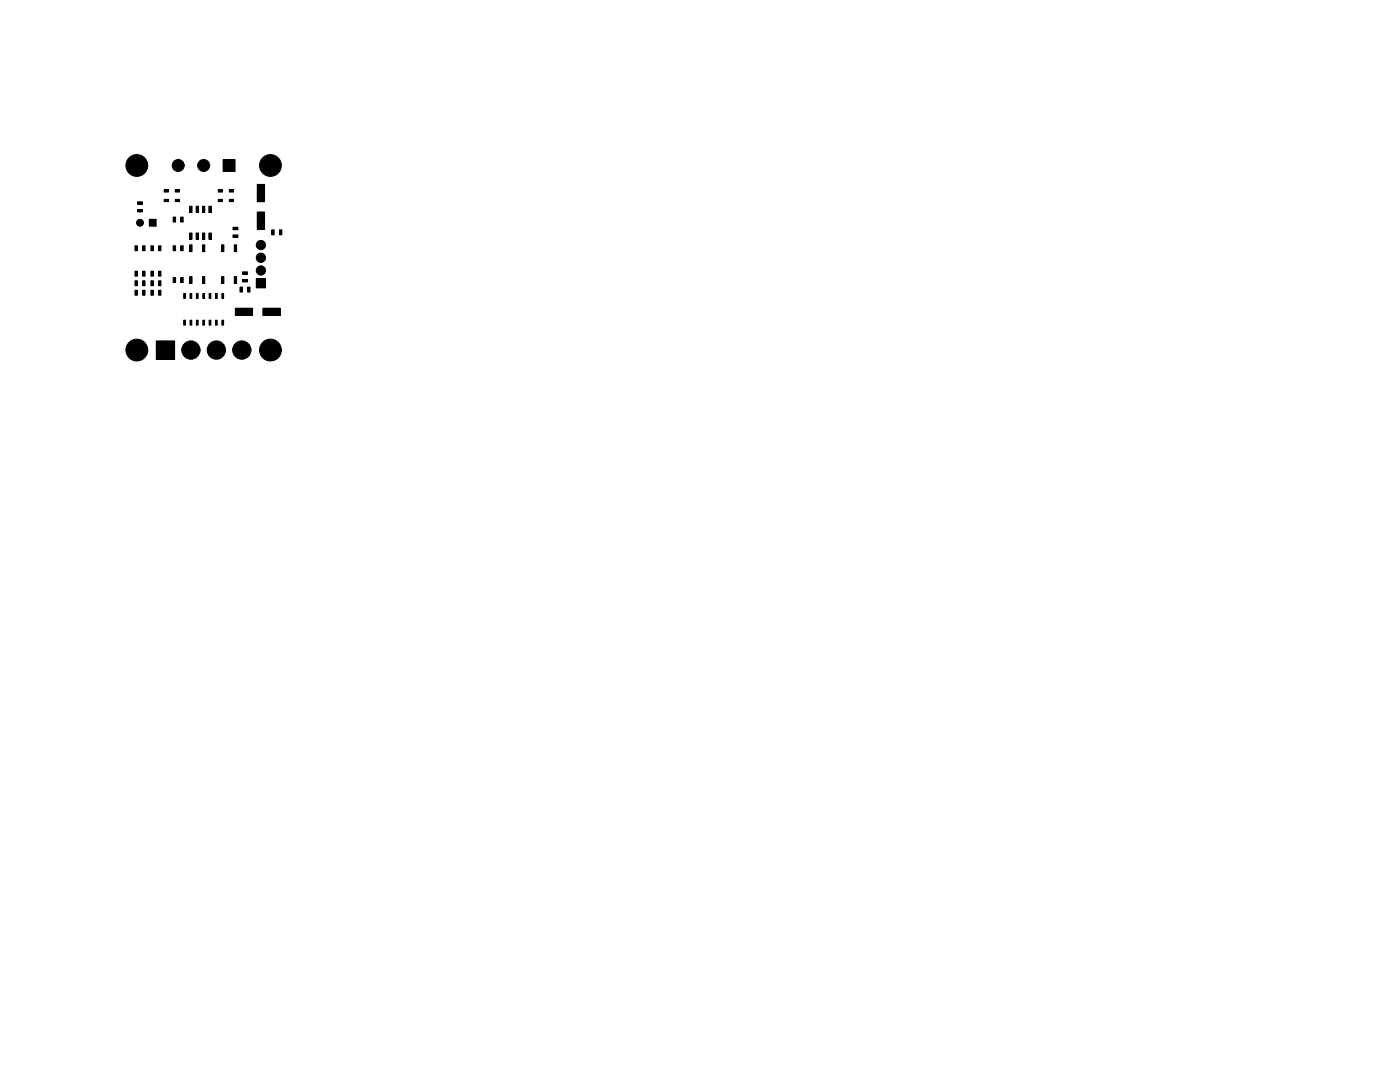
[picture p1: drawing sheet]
<svg xmlns="http://www.w3.org/2000/svg" width="279mm" height="216mm" viewBox="0 0 279 216" stroke-linecap="round" stroke-linejoin="round" font-family="sans-serif">
<g fill="#000">
<path d="M32.8 39.8h.8v.4h-.8zM32.8 37.9h.8v.4h-.8zM35 39.8h.8v.4h-.8zM35 37.9h.8v.4h-.8zM43.6 39.8h.8v.4h-.8zM43.6 37.9h.8v.4h-.8zM44.5 31.8h2.4v2.4h-2.4zM45.8 39.8h.8v.4h-.8zM45.8 37.9h.8v.4h-.8zM51.3 36.8h1.5v3.4h-1.5zM26.9 56h.5v1h-.5zM26.9 54.1h.5v1h-.5z"/>
<path d="M26.9 57.9h.5v1h-.5zM26.9 49h.5v1h-.5zM27.4 41.8h1v.5h-1zM27.4 40.3h1v.5h-1zM28.5 56h.4v1h-.4zM28.5 54.1h.4v1h-.4zM28.5 57.9h.4v1h-.4zM28.5 49h.4v1h-.4zM29.8 43.8h1.4v1.3h-1.4zM30.1 57.9h.5v1h-.5zM30.1 56h.5v1h-.5zM30.1 54.1h.5v1h-.5z"/>
<path d="M30.1 49h.5v1h-.5zM31.6 57.9h.5v1h-.5zM31.6 56h.5v1h-.5zM31.6 54.1h.5v1h-.5zM31.6 49h.5v1h-.5zM34.6 43.3h.4v1h-.4zM34.6 49h.4v1h-.4zM34.6 55.4h.4v1h-.4zM36.1 43.3h.5v1h-.5zM36.1 49h.5v1h-.5zM36.1 55.4h.5v1h-.5zM36.7 58.6h.3v1h-.3z"/>
<path d="M37.9 55.2h.4v1.4h-.4zM37.9 48.8h.4v1.4h-.4zM37.9 41.2h.4v1.2h-.4zM37.9 46.5h.4v1.2h-.4zM37.9 58.6h.4v1h-.4zM39.1 41.2h.5v1.2h-.5zM39.1 46.5h.5v1.2h-.5zM39.2 58.6h.3v1h-.3zM40.4 55.2h.5v1.4h-.5zM40.4 48.8h.5v1.4h-.5zM40.4 41.2h.5v1.2h-.5zM40.4 46.5h.5v1.2h-.5z"/>
<path d="M40.5 58.6h.3v1h-.3zM41.7 41.2h.4v1.2h-.4zM41.7 46.5h.4v1.2h-.4zM41.7 58.6h.4v1h-.4zM43 58.6h.4v1h-.4zM44.2 48.8h.5v1.4h-.5zM44.2 55.2h.5v1.4h-.5zM44.3 58.6h.3v1h-.3zM46.5 45.4h1v.4h-1zM46.5 46.9h1v.5h-1zM46.8 48.8h.4v1.4h-.4zM46.8 55.2h.4v1.4h-.4z"/>
<path d="M47.9 57.3h.5v1h-.5zM48.4 54.2h1v.5h-1zM48.4 55.8h1v.4h-1zM49.4 57.3h.5v1h-.5zM51.1 55.6h1.9v1.8h-1.9zM51.3 42.3h1.5v3.5h-1.5zM54.2 45.9h.5v1h-.5zM55.8 45.9h.4v1h-.4zM31.2 68h3.7v3.7h-3.7zM36.7 63.9h.3v1h-.3zM37.9 63.9h.4v1h-.4zM39.2 63.9h.3v1h-.3z"/>
<path d="M40.5 63.9h.3v1h-.3zM41.7 63.9h.4v1h-.4zM43 63.9h.4v1h-.4zM44.3 63.9h.3v1h-.3zM47 61.5h3.4v1.5h-3.4zM52.5 61.5h3.4v1.5h-3.4z"/>
<circle cx="27.3" cy="33" r="2.18"/>
<circle cx="35.6" cy="33" r="1.2"/>
<circle cx="40.6" cy="33" r="1.2"/>
<circle cx="54" cy="33" r="2.18"/>
<circle cx="27.9" cy="44.4" r=".69"/>
<circle cx="52.1" cy="51.4" r=".93"/>
<circle cx="52.1" cy="48.9" r=".93"/>
<circle cx="52.1" cy="54" r=".93"/>
<circle cx="27.3" cy="69.9" r="2.18"/>
<circle cx="38.1" cy="69.9" r="1.83"/>
<circle cx="43.2" cy="69.9" r="1.83"/>
<circle cx="48.3" cy="69.9" r="1.83"/>
<circle cx="54" cy="69.9" r="2.18"/>
</g>
<g fill="none" stroke="#000" stroke-width=".2">
<path d="M32.8 39.8h.8v.4h-.8zM32.8 37.9h.8v.4h-.8zM35 39.8h.8v.4h-.8zM35 37.9h.8v.4h-.8zM43.6 39.8h.8v.4h-.8zM43.6 37.9h.8v.4h-.8zM44.5 31.8h2.4v2.4h-2.4zM45.8 39.8h.8v.4h-.8zM45.8 37.9h.8v.4h-.8zM51.3 36.8h1.5v3.4h-1.5zM26.9 56h.5v1h-.5zM26.9 54.1h.5v1h-.5z"/>
<path d="M26.9 57.9h.5v1h-.5zM26.9 49h.5v1h-.5zM27.4 41.8h1v.5h-1zM27.4 40.3h1v.5h-1zM28.5 56h.4v1h-.4zM28.5 54.1h.4v1h-.4zM28.5 57.9h.4v1h-.4zM28.5 49h.4v1h-.4zM29.8 43.8h1.4v1.3h-1.4zM30.1 57.9h.5v1h-.5zM30.1 56h.5v1h-.5zM30.1 54.1h.5v1h-.5z"/>
<path d="M30.1 49h.5v1h-.5zM31.6 57.9h.5v1h-.5zM31.6 56h.5v1h-.5zM31.6 54.1h.5v1h-.5zM31.6 49h.5v1h-.5zM34.6 43.3h.4v1h-.4zM34.6 49h.4v1h-.4zM34.6 55.4h.4v1h-.4zM36.1 43.3h.5v1h-.5zM36.1 49h.5v1h-.5zM36.1 55.4h.5v1h-.5zM36.7 58.6h.3v1h-.3z"/>
<path d="M37.9 55.2h.4v1.4h-.4zM37.9 48.8h.4v1.4h-.4zM37.9 41.2h.4v1.2h-.4zM37.9 46.5h.4v1.2h-.4zM37.9 58.6h.4v1h-.4zM39.1 41.2h.5v1.2h-.5zM39.1 46.5h.5v1.2h-.5zM39.2 58.6h.3v1h-.3zM40.4 55.2h.5v1.4h-.5zM40.4 48.8h.5v1.4h-.5zM40.4 41.2h.5v1.2h-.5zM40.4 46.5h.5v1.2h-.5z"/>
<path d="M40.5 58.6h.3v1h-.3zM41.7 41.2h.4v1.2h-.4zM41.7 46.5h.4v1.2h-.4zM41.7 58.6h.4v1h-.4zM43 58.6h.4v1h-.4zM44.2 48.8h.5v1.4h-.5zM44.2 55.2h.5v1.4h-.5zM44.3 58.6h.3v1h-.3zM46.5 45.4h1v.4h-1zM46.5 46.9h1v.5h-1zM46.8 48.8h.4v1.4h-.4zM46.8 55.2h.4v1.4h-.4z"/>
<path d="M47.9 57.3h.5v1h-.5zM48.4 54.2h1v.5h-1zM48.4 55.8h1v.4h-1zM49.4 57.3h.5v1h-.5zM51.1 55.6h1.9v1.8h-1.9zM51.3 42.3h1.5v3.5h-1.5zM54.2 45.9h.5v1h-.5zM55.8 45.9h.4v1h-.4zM31.2 68h3.7v3.7h-3.7zM36.7 63.9h.3v1h-.3zM37.9 63.9h.4v1h-.4zM39.2 63.9h.3v1h-.3z"/>
<path d="M40.5 63.9h.3v1h-.3zM41.7 63.9h.4v1h-.4zM43 63.9h.4v1h-.4zM44.3 63.9h.3v1h-.3zM47 61.5h3.4v1.5h-3.4zM52.5 61.5h3.4v1.5h-3.4z"/>
<circle cx="27.3" cy="33" r="2.18"/>
<circle cx="35.6" cy="33" r="1.2"/>
<circle cx="40.6" cy="33" r="1.2"/>
<circle cx="54" cy="33" r="2.18"/>
<circle cx="27.9" cy="44.4" r=".69"/>
<circle cx="52.1" cy="51.4" r=".93"/>
<circle cx="52.1" cy="48.9" r=".93"/>
<circle cx="52.1" cy="54" r=".93"/>
<circle cx="27.3" cy="69.9" r="2.18"/>
<circle cx="38.1" cy="69.9" r="1.83"/>
<circle cx="43.2" cy="69.9" r="1.83"/>
<circle cx="48.3" cy="69.9" r="1.83"/>
<circle cx="54" cy="69.9" r="2.18"/>
</g>
</svg>
